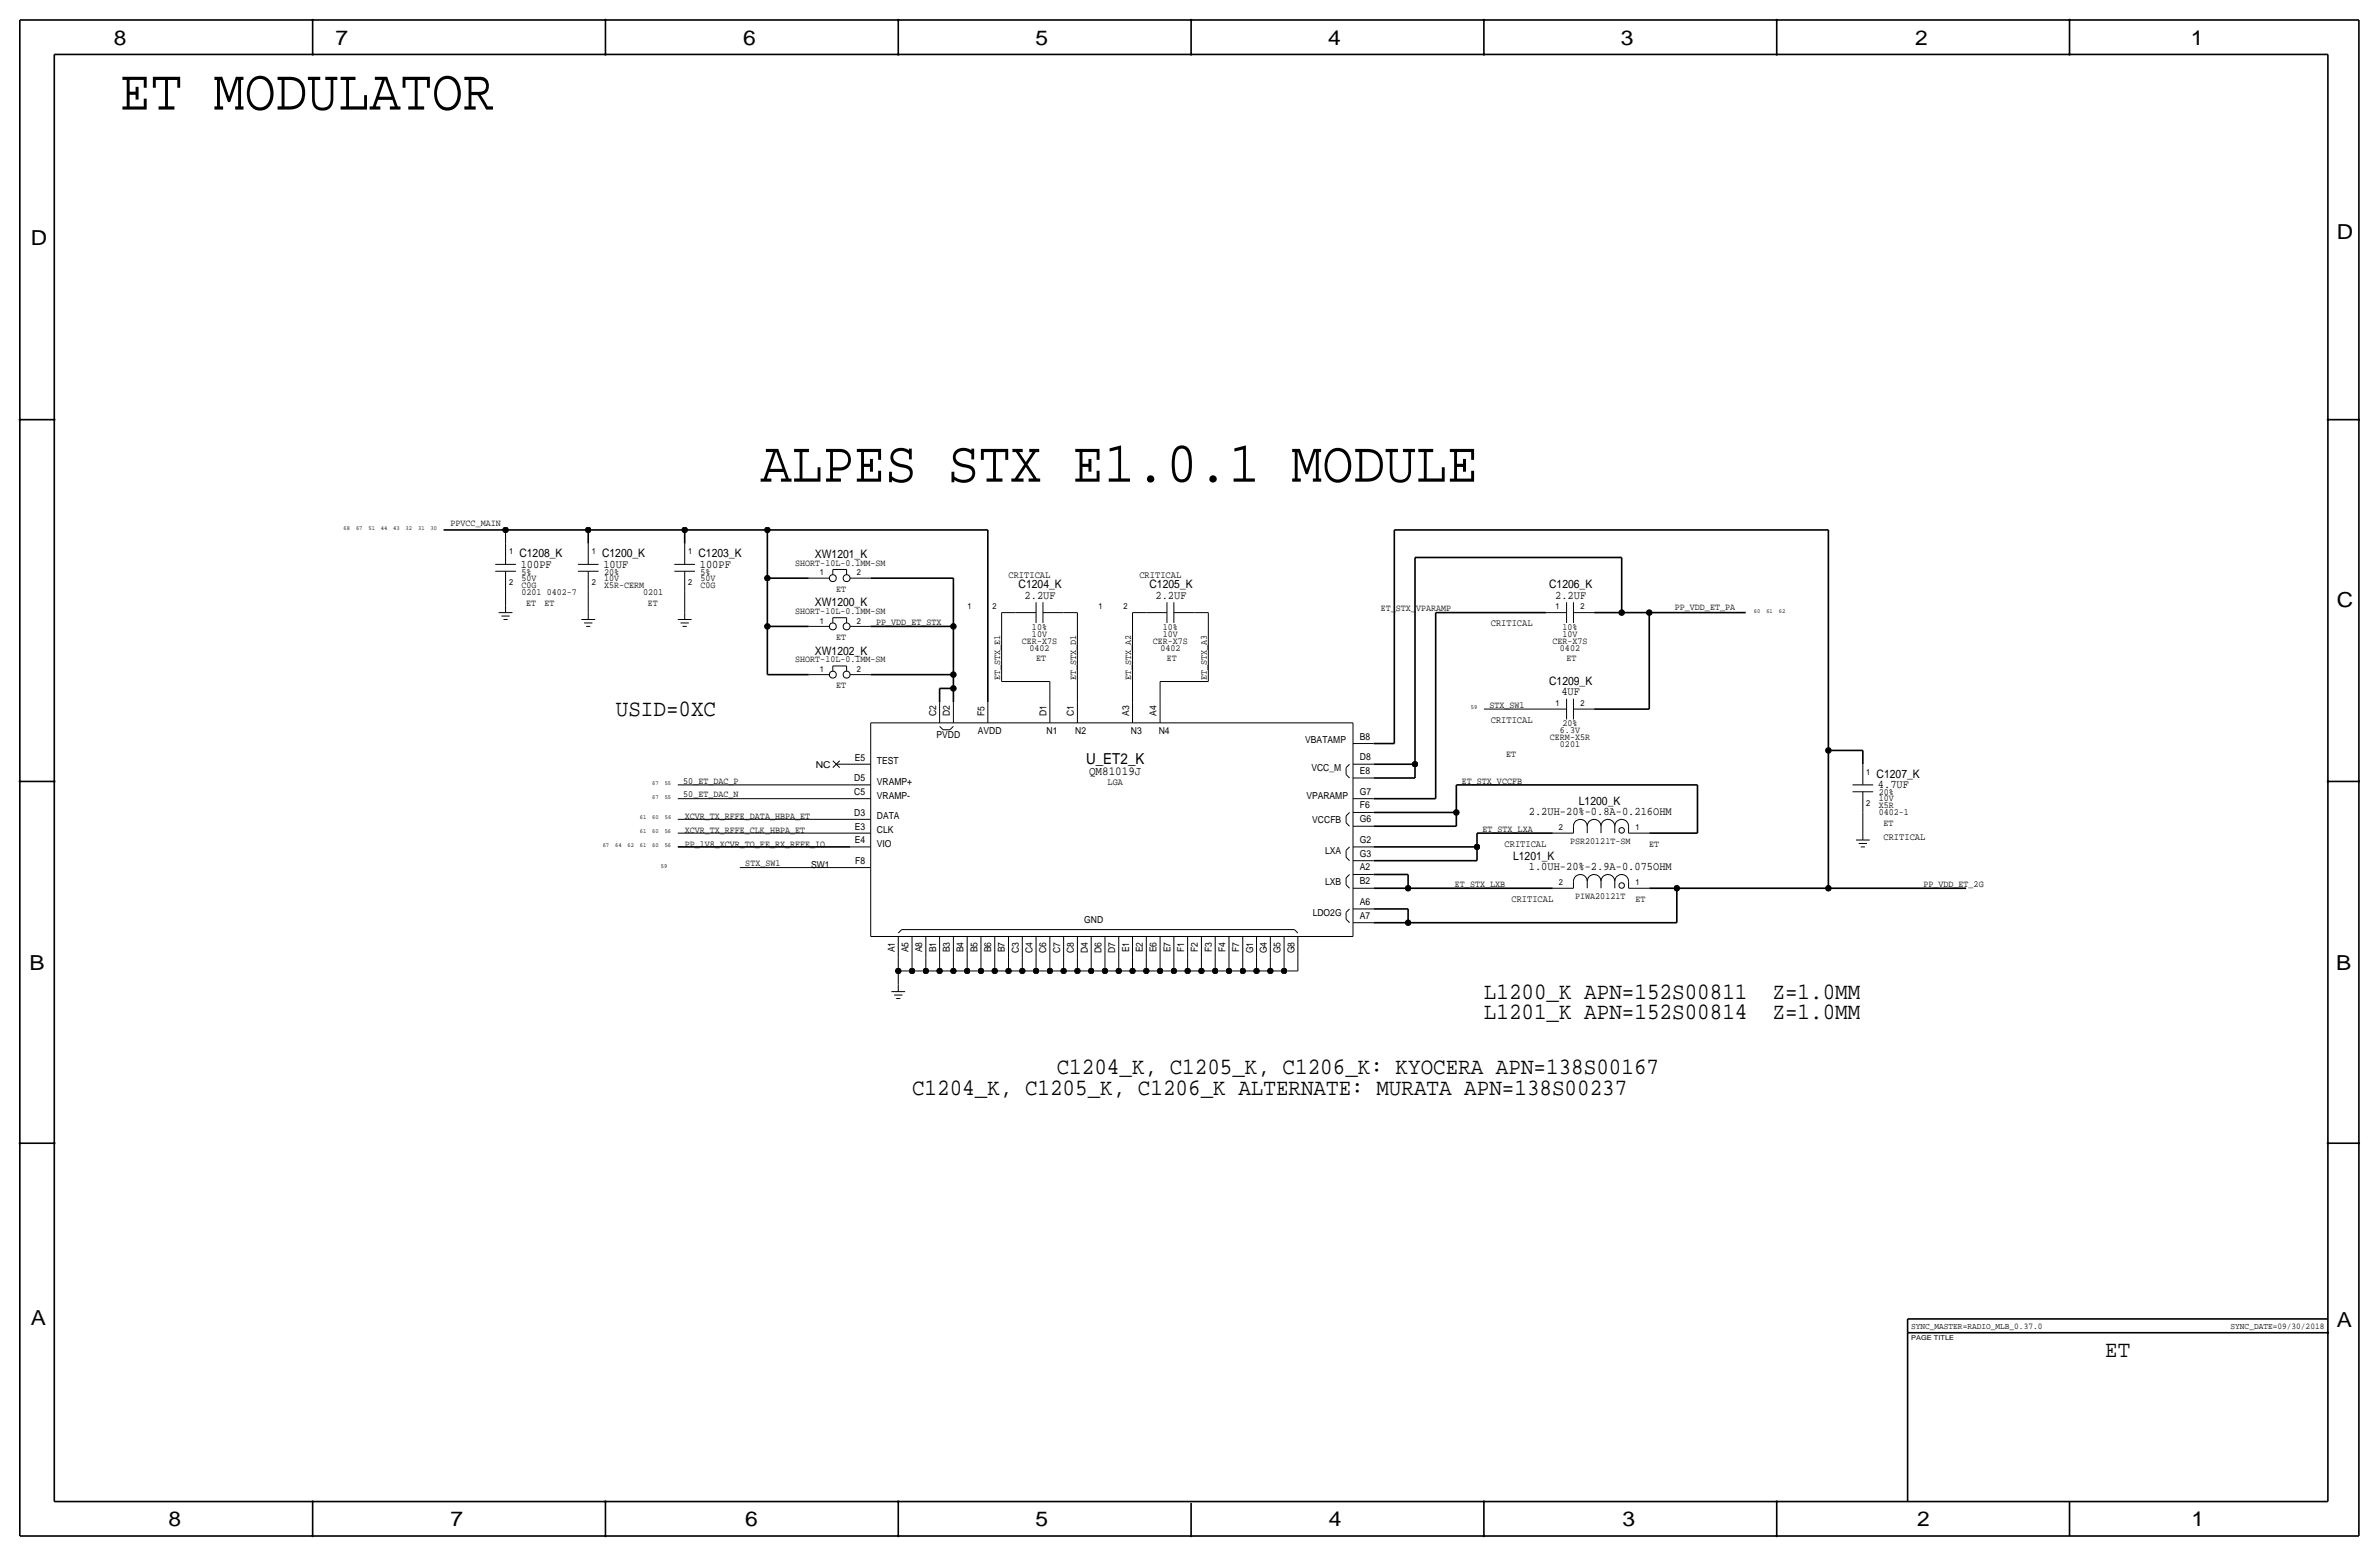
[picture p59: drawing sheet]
<svg xmlns="http://www.w3.org/2000/svg" width="877mm" height="574mm" viewBox="0 0 877 574" stroke-linecap="round" stroke-linejoin="round" font-family="sans-serif">
<defs><g id="words">
<g font-size="21.5">
<text x="44.1" y="40.4">ET MODULATOR</text>
<text x="280.4" y="177.5">ALPES STX E1.0.1 MODULE</text>
</g>
<g font-size="8.6">
<text x="227" y="263.9">USID=0XC</text>
<text x="547.1" y="368.1">L1200_K APN=152S00811</text>
<text x="653.5" y="368.1">Z=1.0MM</text>
<text x="547.1" y="375.7">L1201_K APN=152S00814</text>
<text x="653.5" y="375.7">Z=1.0MM</text>
<text x="389.6" y="396">C1204_K, C1205_K, C1206_K: KYOCERA APN=138S00167</text>
<text x="336.2" y="403.6">C1204_K, C1205_K, C1206_K ALTERNATE: MURATA APN=138S00237</text>
<text x="776.1" y="500.1">ET</text>
</g>
<g font-size="7.6">
<text x="42" y="16.5">8</text>
<text x="123.7" y="16.5">7</text>
<text x="274" y="16.5">6</text>
<text x="381.7" y="16.5">5</text>
<text x="489.7" y="16.5">4</text>
<text x="597.6" y="16.5">3</text>
<text x="706.1" y="16.5">2</text>
<text x="807.7" y="16.5">1</text>
<text x="861.5" y="88.1">D</text>
<text x="11.4" y="90.4">D</text>
<text x="861.5" y="223.8">C</text>
<text x="10.8" y="357.6">B</text>
<text x="861.3" y="357.4">B</text>
<text x="11.3" y="488.4">A</text>
<text x="861.5" y="489.2">A</text>
<text x="62.2" y="562.6">8</text>
<text x="166" y="562.6">7</text>
<text x="274.8" y="562.6">6</text>
<text x="381.7" y="562.6">5</text>
<text x="489.9" y="562.6">4</text>
<text x="598.1" y="562.6">3</text>
<text x="706.8" y="562.6">2</text>
<text x="807.9" y="562.6">1</text>
</g>
<text font-size="5.6" x="400.4" y="281.7">U_ET2_K</text>
<text font-size="4.5" x="401.5" y="285.5">QM81019J</text>
<g font-size="4.3">
<text x="191.5" y="205.5">C1208_K</text>
<text x="192" y="209.3">100PF</text>
<text x="221.9" y="205.5">C1200_K</text>
<text x="222.5" y="209.3">10UF</text>
<text x="257.5" y="205.5">C1203_K</text>
<text x="258" y="209.3">100PF</text>
<text x="300.4" y="205.7">XW1201_K</text>
<text x="375.5" y="216.9">C1204_K</text>
<text x="377.8" y="220.7">2.2UF</text>
<text x="423.8" y="216.9">C1205_K</text>
<text x="426" y="220.7">2.2UF</text>
<text x="571.1" y="216.9">C1206_K</text>
<text x="573.3" y="220.7">2.2UF</text>
<text x="300.4" y="223.5">XW1200_K</text>
<text x="300.4" y="241.3">XW1202_K</text>
<text x="571.1" y="252.5">C1209_K</text>
<text x="575.6" y="256.3">4UF</text>
<text x="691.8" y="286.8">C1207_K</text>
<text x="692.4" y="290.6">4.7UF</text>
<text x="582.1" y="296.7">L1200_K</text>
<text x="563.6" y="300.2">2.2UH-20%-0.8A-0.216OHM</text>
<text x="557.8" y="317">L1201_K</text>
<text x="563.6" y="320.5">1.0UH-20%-2.9A-0.075OHM</text>
</g>
<g font-size="3.6">
<text x="371.8" y="213.1">CRITICAL</text>
<text x="420.1" y="213.1">CRITICAL</text>
<text x="549.6" y="230.9">CRITICAL</text>
<text x="549.6" y="266.4">CRITICAL</text>
<text x="694.4" y="309.6">CRITICAL</text>
<text x="554.7" y="312.2">CRITICAL</text>
<text x="557.2" y="332.5">CRITICAL</text>
</g>
<g font-size="3.5">
<text x="166.1" y="193.9">PPVCC_MAIN</text>
<text x="293.2" y="208.5">SHORT-10L-0.1MM-SM</text>
<text x="192.2" y="211.8">5%</text>
<text x="192.2" y="214.1">50V</text>
<text x="222.7" y="211.8">20%</text>
<text x="222.7" y="214.1">10V</text>
<text x="258.3" y="211.8">5%</text>
<text x="258.3" y="214.1">50V</text>
<text x="192.2" y="216.7">C0G</text>
<text x="192.2" y="219.2">0201</text>
<text x="201.5" y="219.2">0402-7</text>
<text x="222.7" y="216.7">X5R-CERM</text>
<text x="237.1" y="219.2">0201</text>
<text x="258.3" y="216.7">C0G</text>
<text x="308.3" y="218.2">ET</text>
<text x="194" y="223.3">ET</text>
<text x="200.8" y="223.3">ET</text>
<text x="238.9" y="223.3">ET</text>
<text x="293.2" y="226.3">SHORT-10L-0.1MM-SM</text>
<text x="509.1" y="225.3">ET_STX_VPARAMP</text>
<text x="617.5" y="224.8">PP_VDD_ET_PA</text>
<text x="323" y="230.4">PP_VDD_ET_STX</text>
<text x="380.5" y="232.2">10%</text>
<text x="428.7" y="232.2">10%</text>
<text x="576" y="232.2">10%</text>
<text x="308.3" y="236">ET</text>
<text x="376.8" y="237.2">CER-X7S</text>
<text x="379.5" y="239.8">0402</text>
<text x="380.5" y="234.7">10V</text>
<text x="425" y="237.2">CER-X7S</text>
<text x="427.8" y="239.8">0402</text>
<text x="428.7" y="234.7">10V</text>
<text x="572.3" y="237.2">CER-X7S</text>
<text x="575.1" y="239.8">0402</text>
<text x="576" y="234.7">10V</text>
<text x="293.2" y="244.1">SHORT-10L-0.1MM-SM</text>
<text x="382" y="243.6">ET</text>
<text x="430.2" y="243.6">ET</text>
<text x="577.5" y="243.6">ET</text>
<text x="368.8" y="250.7" transform="rotate(-90 368.8 250.7)">ET_STX_E1</text>
<text x="396.7" y="250.7" transform="rotate(-90 396.7 250.7)">ET_STX_D1</text>
<text x="417" y="250.7" transform="rotate(-90 417 250.7)">ET_STX_A2</text>
<text x="445" y="250.7" transform="rotate(-90 445 250.7)">ET_STX_A3</text>
<text x="308.3" y="253.7">ET</text>
<text x="345.1" y="263.9" transform="rotate(-90 345.1 263.9)">C2</text>
<text x="350.2" y="263.9" transform="rotate(-90 350.2 263.9)">D2</text>
<text x="362.9" y="263.9" transform="rotate(-90 362.9 263.9)">F5</text>
<text x="385.8" y="263.9" transform="rotate(-90 385.8 263.9)">D1</text>
<text x="395.9" y="263.9" transform="rotate(-90 395.9 263.9)">C1</text>
<text x="416.3" y="263.9" transform="rotate(-90 416.3 263.9)">A3</text>
<text x="426.4" y="263.9" transform="rotate(-90 426.4 263.9)">A4</text>
<text x="549.1" y="260.9">STX_SW1</text>
<text x="576" y="267.7">20%</text>
<text x="345.3" y="272">PVDD</text>
<text x="360.5" y="270.7">AVDD</text>
<text x="385.9" y="270.7">N1</text>
<text x="396.4" y="270.7">N2</text>
<text x="416.9" y="270.7">N3</text>
<text x="427.2" y="270.7">N4</text>
<text x="481.2" y="274">VBATAMP</text>
<text x="501.3" y="272.7">B8</text>
<text x="571.4" y="272.8">CERM-X5R</text>
<text x="575.1" y="275.3">0201</text>
<text x="575.1" y="270.3">6.3V</text>
<text x="315.1" y="280.4">E5</text>
<text x="323.3" y="281.7">TEST</text>
<text x="501.3" y="280.2">D8</text>
<text x="555.3" y="279.1">ET</text>
<text x="300.8" y="283">NC</text>
<text x="483.5" y="284.2">VCC_M</text>
<text x="501.3" y="285.2">E8</text>
<text x="251.9" y="288.8">50_ET_DAC_P</text>
<text x="251.9" y="293.9">50_ET_DAC_N</text>
<text x="314.9" y="288">D5</text>
<text x="314.9" y="293.1">C5</text>
<text x="323.3" y="289.3">VRAMP+</text>
<text x="408.3" y="289.3">LGA</text>
<text x="501.3" y="292.9">G7</text>
<text x="538.9" y="288.8">ET_STX_VCCFB</text>
<text x="692.6" y="293.1">20%</text>
<text x="323.3" y="294.4">VRAMP-</text>
<text x="481.6" y="294.4">VPARAMP</text>
<text x="501.3" y="297.9">F6</text>
<text x="692.6" y="297.9">X5R</text>
<text x="692.6" y="295.4">10V</text>
<text x="252.4" y="302">XCVR_TX_RFFE_DATA_HBPA_ET</text>
<text x="314.9" y="300.7">D3</text>
<text x="315.1" y="305.8">E3</text>
<text x="323.3" y="302">DATA</text>
<text x="483.8" y="303.3">VCCFB</text>
<text x="501.3" y="303">G6</text>
<text x="692.6" y="300.5">0402-1</text>
<text x="694.4" y="304.5">ET</text>
<text x="252.4" y="307.1">XCVR_TX_RFFE_CLK_HBPA_ET</text>
<text x="315.1" y="310.9">E4</text>
<text x="323.3" y="307.1">CLK</text>
<text x="501.3" y="310.6">G2</text>
<text x="546.6" y="306.6">ET_STX_LXA</text>
<text x="578.9" y="311.1">PSR20121T-SM</text>
<text x="252.4" y="312.2">PP_1V8_XCVR_TO_FE_RX_RFFE_IO</text>
<text x="323.3" y="312.2">VIO</text>
<text x="488.5" y="314.7">LXA</text>
<text x="501.3" y="315.7">G3</text>
<text x="608" y="312.2">ET</text>
<text x="274.8" y="319.3">STX_SW1</text>
<text x="299" y="319.8">SW1</text>
<text x="315.3" y="318.5">F8</text>
<text x="501.3" y="320.8">A2</text>
<text x="488.5" y="326.1">LXB</text>
<text x="501.3" y="325.9">B2</text>
<text x="536.4" y="326.9">ET_STX_LXB</text>
<text x="709.1" y="326.9">PP_VDD_ET_2G</text>
<text x="501.3" y="333.5">A6</text>
<text x="580.7" y="331.5">PIWA20121T</text>
<text x="602.9" y="332.5">ET</text>
<text x="399.7" y="340.1">GND</text>
<text x="483.9" y="337.5">LDO2G</text>
<text x="501.3" y="338.6">A7</text>
<text x="329.9" y="351.1" transform="rotate(-90 329.9 351.1)">A1</text>
<text x="334.9" y="351.1" transform="rotate(-90 334.9 351.1)">A5</text>
<text x="340" y="351.1" transform="rotate(-90 340 351.1)">A8</text>
<text x="345.1" y="351.1" transform="rotate(-90 345.1 351.1)">B1</text>
<text x="350.2" y="351.1" transform="rotate(-90 350.2 351.1)">B3</text>
<text x="355.3" y="351.1" transform="rotate(-90 355.3 351.1)">B4</text>
<text x="360.3" y="351.1" transform="rotate(-90 360.3 351.1)">B5</text>
<text x="365.4" y="351.1" transform="rotate(-90 365.4 351.1)">B6</text>
<text x="370.5" y="351.1" transform="rotate(-90 370.5 351.1)">B7</text>
<text x="375.6" y="351.2" transform="rotate(-90 375.6 351.2)">C3</text>
<text x="380.7" y="351.2" transform="rotate(-90 380.7 351.2)">C4</text>
<text x="385.7" y="351.2" transform="rotate(-90 385.7 351.2)">C6</text>
<text x="390.8" y="351.2" transform="rotate(-90 390.8 351.2)">C7</text>
<text x="395.9" y="351.2" transform="rotate(-90 395.9 351.2)">C8</text>
<text x="401" y="351.2" transform="rotate(-90 401 351.2)">D4</text>
<text x="406.1" y="351.2" transform="rotate(-90 406.1 351.2)">D6</text>
<text x="411.2" y="351.2" transform="rotate(-90 411.2 351.2)">D7</text>
<text x="416.2" y="351.1" transform="rotate(-90 416.2 351.1)">E1</text>
<text x="421.3" y="351.1" transform="rotate(-90 421.3 351.1)">E2</text>
<text x="426.4" y="351.1" transform="rotate(-90 426.4 351.1)">E6</text>
<text x="431.5" y="351.1" transform="rotate(-90 431.5 351.1)">E7</text>
<text x="436.6" y="350.9" transform="rotate(-90 436.6 350.9)">F1</text>
<text x="441.6" y="350.9" transform="rotate(-90 441.6 350.9)">F2</text>
<text x="446.7" y="350.9" transform="rotate(-90 446.7 350.9)">F3</text>
<text x="451.8" y="350.9" transform="rotate(-90 451.8 350.9)">F4</text>
<text x="456.9" y="350.9" transform="rotate(-90 456.9 350.9)">F7</text>
<text x="462" y="351.4" transform="rotate(-90 462 351.4)">G1</text>
<text x="467.1" y="351.4" transform="rotate(-90 467.1 351.4)">G4</text>
<text x="472.1" y="351.4" transform="rotate(-90 472.1 351.4)">G5</text>
<text x="477.2" y="351.4" transform="rotate(-90 477.2 351.4)">G8</text>
</g>
<g font-size="3.2">
<text x="704.5" y="490">SYNC_MASTER=RADIO_MLB_0.37.0</text>
<text x="822.3" y="490">SYNC_DATE=09/30/2018</text>
</g>
<g font-size="3.1">
<text x="187.7" y="204.2">1</text>
<text x="218.1" y="204.2">1</text>
<text x="253.7" y="204.2">1</text>
<text x="187.7" y="215.6">2</text>
<text x="218.1" y="215.6">2</text>
<text x="253.7" y="215.6">2</text>
<text x="302.2" y="212.1">1</text>
<text x="315.9" y="212.1">2</text>
<text x="356.7" y="224.5">1</text>
<text x="365.9" y="224.5">2</text>
<text x="405" y="224.5">1</text>
<text x="414.1" y="224.5">2</text>
<text x="573.5" y="224.5">1</text>
<text x="582.6" y="224.5">2</text>
<text x="302.2" y="229.9">1</text>
<text x="315.9" y="229.9">2</text>
<text x="302.2" y="247.6">1</text>
<text x="315.9" y="247.6">2</text>
<text x="573.5" y="260.1">1</text>
<text x="582.6" y="260.1">2</text>
<text x="688" y="285.5">1</text>
<text x="688" y="296.9">2</text>
<text x="574.7" y="305.8">2</text>
<text x="602.9" y="305.8">1</text>
<text x="574.7" y="326.1">2</text>
<text x="602.9" y="326.1">1</text>
</g>
<text font-size="2.5" x="704.5" y="493.8">PAGE TITLE</text>
<g font-size="2.3">
<text x="126.7" y="195.3">68</text>
<text x="131.3" y="195.3">67</text>
<text x="135.8" y="195.3">51</text>
<text x="140.4" y="195.3">44</text>
<text x="145" y="195.3">43</text>
<text x="149.6" y="195.3">32</text>
<text x="154.1" y="195.3">31</text>
<text x="158.7" y="195.3">30</text>
<text x="646.6" y="225.8">60</text>
<text x="651.2" y="225.8">61</text>
<text x="655.8" y="225.8">62</text>
<text x="542.2" y="261.4">59</text>
<text x="240.5" y="289.3">67</text>
<text x="245.1" y="289.3">55</text>
<text x="240.5" y="294.4">67</text>
<text x="245.1" y="294.4">55</text>
<text x="235.9" y="302">61</text>
<text x="240.5" y="302">60</text>
<text x="245.1" y="302">56</text>
<text x="235.9" y="307.1">61</text>
<text x="240.5" y="307.1">60</text>
<text x="245.1" y="307.1">56</text>
<text x="222.2" y="312.2">67</text>
<text x="226.8" y="312.2">64</text>
<text x="231.3" y="312.2">62</text>
<text x="235.9" y="312.2">61</text>
<text x="240.5" y="312.2">60</text>
<text x="245.1" y="312.2">56</text>
<text x="243.6" y="319.8">59</text>
</g>
</g></defs>
<g fill="none" stroke="#000" stroke-width=".6" stroke-linecap="butt">
<path d="M7.3 7.4v558.8zM7.3 7.4h862.3zM115.3 7.4v12.7zM223.2 7.4v12.7zM331.2 7.4v12.7zM439.1 7.4v12.7zM547.1 7.4v12.7zM655 7.4v12.7zM763 7.4v12.7zM869.6 7.4v558.8zM20 20.1v533.4zM20 20.1h838.2z"/>
<path d="M858.2 20.1v533.4zM7.3 154.7h12.7zM858.2 154.7h11.4zM163.5 195.3h22.9zM186.4 195.3h30.5zM216.9 195.3h35.5zM216.9 195.3v5.1zM252.4 195.3h30.5zM252.4 195.3v5.1zM282.9 195.3h81.3zM282.9 195.3v17.8zM364.2 195.3v63.5z"/>
<path d="M514 195.3h160.1zM514 195.3v78.8zM674.1 195.3v81.3zM282.9 213.1h15.2zM282.9 213.1v17.8zM321 213.1h30.5zM351.5 213.1v17.8zM521.7 205.5h76.2zM521.7 205.5v76.2zM597.9 205.5v20.3zM282.9 230.9h15.2zM282.9 230.9v17.8z"/>
<path d="M321 230.9h30.5zM351.5 230.9v17.8zM529.3 225.8v68.6zM529.3 225.8h40.6zM587.7 225.8h10.2zM597.9 225.8h10.1zM608 225.8h35.6zM608 225.8v35.6zM282.9 248.7h15.2zM321 248.7h30.5zM346.4 253.7v5.1zM346.4 253.7h5.1z"/>
<path d="M351.5 248.7v5zM351.5 253.7v5.1zM506.4 274.1h7.6zM587.7 261.4h20.3zM674.1 276.6h12.7zM674.1 276.6v50.8zM686.8 276.6v5.1zM7.3 288h12.7zM506.4 299.5h30.5zM506.4 294.4h22.9zM506.4 281.7h15.3zM506.4 286.8h15.3z"/>
<path d="M521.7 281.7v5.1zM536.9 289.3h88.9zM536.9 289.3v10.2zM536.9 299.5v5zM625.8 289.3v17.8zM858.2 288h11.4zM249.9 312.2h63.5zM506.4 304.5h30.5zM506.4 312.2h38.1zM506.4 317.2h38.1zM544.5 312.2v5zM544.5 307.1v5.1z"/>
<path d="M544.5 307.1h28zM608 307.1h17.8zM506.4 327.4h12.7zM506.4 335h12.7zM506.4 322.3h12.7zM519.1 327.4h53.4zM519.1 335v5.1zM519.1 322.3v5.1zM608 327.4h10.2zM618.2 327.4h55.9zM618.2 327.4v12.7zM674.1 327.4h50.8z"/>
<path d="M506.4 340.1h12.7zM519.1 340.1h99.1zM7.3 421.4h12.7zM858.2 421.4h11.4zM703.3 491.2h154.9zM703.3 486.2h154.9zM703.3 486.2v5zM703.3 491.2v62.3zM20 553.5h838.2zM115.3 553.5v12.7zM223.2 553.5v12.7zM331.2 553.5v12.7z"/>
<path d="M439.1 554v12.2zM547.1 553.5v12.7zM655 553.5v12.7zM763 553.5v12.7zM7.3 566.2h862.3z"/>
</g>
<g fill="none" stroke="#000" stroke-width=".37">
<path d="M186.4 195.3v5.1zM182.6 210.6h7.6zM182.6 208h7.6zM186.4 218.2v5.1zM186.4 200.4v7.6zM186.4 210.6v7.6zM213.1 208h7.6zM213.1 210.6h7.6zM216.9 218.2v7.6zM216.9 200.4v7.6zM216.9 210.6v7.6zM248.6 210.6h7.6z"/>
<path d="M248.6 208h7.6zM252.4 218.2v7.6zM252.4 200.4v7.6zM252.4 210.6v7.6zM298.1 213.1h7.7zM307 209.9v1.9zM307 209.9h5.1zM312.1 209.9v1.9zM313.4 213.1h7.6zM183.8 225.8h5.1zM184.9 227.1h3zM185.6 228.3h1.5z"/>
<path d="M186.4 223.3v2.5zM214.3 228.3h5.1zM215.3 229.6h3.1zM216.1 230.9h1.5zM216.9 225.8v2.5zM249.9 228.3h5.1zM250.9 229.6h3zM251.7 230.9h1.5zM252.4 225.8v2.5zM298.1 230.9h7.7zM307 227.7v1.9zM307 227.7h5.1z"/>
<path d="M312.1 227.7v1.9zM313.4 230.9h7.6zM369.3 225.8v25.4zM369.3 225.8h5zM374.3 225.8h7.7zM382 222v7.6zM384.5 222v7.6zM384.5 225.8h7.6zM392.1 225.8h5.1zM397.2 225.8v33zM417.5 225.8h5.1zM417.5 225.8v33z"/>
<path d="M422.6 225.8h7.6zM430.2 222v7.6zM432.8 225.8h7.6zM432.8 222v7.6zM440.4 225.8h5.1zM445.5 225.8v25.4zM569.9 225.8h7.6zM577.5 222v7.6zM580.1 225.8h7.6zM580.1 222v7.6zM298.1 248.7h7.7zM307 245.5v1.9z"/>
<path d="M307 245.5h5.1zM312.1 245.5v1.9zM313.4 248.7h7.6zM346.4 258.8v7.6zM351.5 258.8v7.6zM364.2 258.8v7.6zM369.3 251.2h17.7zM387 251.2v7.6zM387 258.8v7.6zM397.2 258.8v7.6zM417.5 258.8v7.6zM427.7 251.2v7.6z"/>
<path d="M427.7 258.8v7.6zM427.7 251.2h17.8zM577.5 257.6v7.6zM580.1 257.6v7.6zM321 266.4v78.8zM321 266.4h177.8zM346.4 267.7l1.3 1.3zM347.7 269h2.5zM350.2 269l1.3-1.3zM498.8 266.4v78.8zM498.8 274.1h7.6zM547.1 261.4h22.8z"/>
<path d="M569.9 261.4h7.6zM580.1 261.4h7.6zM249.9 294.4h63.5zM249.9 289.3h63.5zM307 283l2.6-2.6zM307 280.4l2.6 2.6zM308.3 281.7h5.1zM313.4 281.7h7.6zM313.4 289.3h7.6zM313.4 294.4h7.6zM496.3 285.5l1.2 1.3zM496.3 283v2.5z"/>
<path d="M497.5 299.5l-1.2 1.2zM497.5 281.7l-1.2 1.3zM498.8 286.8h7.6zM498.8 281.7h7.6zM498.8 294.4h7.6zM498.8 299.5h7.6zM683 289.3h7.6zM683 291.8h7.6zM686.8 299.5v7.6zM686.8 281.7v7.6zM686.8 291.8v7.7zM249.9 302h63.5z"/>
<path d="M249.9 307.1h63.5zM272.7 319.8h40.7zM313.4 319.8h7.6zM313.4 312.2h7.6zM313.4 307.1h7.6zM313.4 302h7.6zM496.3 303.3l1.2 1.2zM496.3 300.7v2.6zM496.3 313.4v2.6zM496.3 316l1.2 1.2zM497.5 312.2l-1.2 1.2zM498.8 312.2h7.6z"/>
<path d="M498.8 304.5h7.6zM498.8 317.2h7.6zM572.5 307.1h7.6zM580.1 304.5v2.6zM580.1 304.5a2.54 2.54 0 0 1 2.5-2.5 2.54 2.54 0 0 1 2.6 2.5 2.54 2.54 0 0 1 2.5-2.5 2.54 2.54 0 0 1 2.5 2.5 2.54 2.54 0 0 1 2.6-2.5 2.54 2.54 0 0 1 2.5 2.5 2.54 2.54 0 0 1 2.6-2.5 2.54 2.54 0 0 1 2.5 2.5M585.2 304.5v2.6zM590.2 304.5v2.6zM595.3 304.5v2.6zM600.4 304.5v2.6zM600.4 307.1h7.6zM684.2 309.6h5.1zM685.2 310.9h3.1z"/>
<path d="M686 312.2h1.5zM686.8 307.1v2.5zM496.3 323.6v2.5zM496.3 326.1l1.2 1.3zM496.3 336.3v2.5zM496.3 338.8l1.2 1.3zM497.5 322.3l-1.2 1.3zM497.5 335l-1.2 1.3zM498.8 327.4h7.6zM498.8 322.3h7.6zM498.8 335h7.6zM572.5 327.4h7.6z"/>
<path d="M580.1 324.9v2.5zM580.1 324.9a2.54 2.54 0 0 1 2.5-2.6 2.54 2.54 0 0 1 2.6 2.6 2.54 2.54 0 0 1 2.5-2.6 2.54 2.54 0 0 1 2.5 2.6 2.54 2.54 0 0 1 2.6-2.6 2.54 2.54 0 0 1 2.5 2.6 2.54 2.54 0 0 1 2.6-2.6 2.54 2.54 0 0 1 2.5 2.6M585.2 324.9v2.5zM590.2 324.9v2.5zM595.3 324.9v2.5zM600.4 324.9v2.5zM600.4 327.4h7.6zM321 345.2h177.8zM331.2 357.9h5zM331.2 357.9v5.1zM331.2 352.8v5.1zM331.2 345.2v7.6z"/>
<path d="M331.2 343.9l1.2-1.3zM332.4 342.6h144.8zM336.2 357.9h5.1zM336.2 352.8v5.1zM336.2 345.2v7.6zM341.3 357.9h5.1zM341.3 352.8v5.1zM341.3 345.2v7.6zM346.4 357.9h5.1zM346.4 352.8v5.1zM346.4 345.2v7.6zM351.5 357.9h5.1z"/>
<path d="M351.5 352.8v5.1zM351.5 345.2v7.6zM356.6 357.9h5zM356.6 352.8v5.1zM356.6 345.2v7.6zM361.6 357.9h5.1zM361.6 352.8v5.1zM361.6 345.2v7.6zM366.7 357.9h5.1zM366.7 352.8v5.1zM366.7 345.2v7.6zM371.8 357.9h5.1z"/>
<path d="M371.8 352.8v5.1zM371.8 345.2v7.6zM376.9 357.9h5.1zM376.9 352.8v5.1zM376.9 345.2v7.6zM382 357.9h5zM382 352.8v5.1zM382 345.2v7.6zM387 357.9h5.1zM387 352.8v5.1zM387 345.2v7.6zM392.1 357.9h5.1z"/>
<path d="M392.1 352.8v5.1zM392.1 345.2v7.6zM397.2 352.8v5.1zM397.2 345.2v7.6zM397.2 357.9h5.1zM402.3 352.8v5.1zM402.3 345.2v7.6zM402.3 357.9h5.1zM407.4 352.8v5.1zM407.4 345.2v7.6zM407.4 357.9h5zM412.4 352.8v5.1z"/>
<path d="M412.4 345.2v7.6zM412.4 357.9h5.1zM417.5 357.9h5.1zM417.5 352.8v5.1zM417.5 345.2v7.6zM422.6 357.9h5.1zM422.6 352.8v5.1zM422.6 345.2v7.6zM427.7 357.9h5.1zM427.7 352.8v5.1zM427.7 345.2v7.6zM432.8 357.9h5z"/>
<path d="M432.8 352.8v5.1zM432.8 345.2v7.6zM437.8 357.9h5.1zM437.8 352.8v5.1zM437.8 345.2v7.6zM442.9 357.9h5.1zM442.9 352.8v5.1zM442.9 345.2v7.6zM448 352.8v5.1zM448 345.2v7.6zM448 357.9h5.1zM453.1 352.8v5.1z"/>
<path d="M453.1 345.2v7.6zM453.1 357.9h5.1zM458.2 357.9h5zM458.2 352.8v5.1zM458.2 345.2v7.6zM463.2 357.9h5.1zM463.2 352.8v5.1zM463.2 345.2v7.6zM468.3 357.9h5.1zM468.3 352.8v5.1zM468.3 345.2v7.6zM473.4 357.9h5.1z"/>
<path d="M473.4 352.8v5.1zM473.4 345.2v7.6zM477.2 342.6l1.3 1.3zM478.5 352.8v5.1zM478.5 345.2v7.6zM498.8 340.1h7.6zM328.6 365.5h5.1zM329.6 366.8h3.1zM330.4 368h1.5zM331.2 363v2.5z"/>
<circle cx="307" cy="213.1" r="1.28"/>
<circle cx="312.1" cy="213.1" r="1.28"/>
<circle cx="307" cy="230.9" r="1.28"/>
<circle cx="312.1" cy="230.9" r="1.28"/>
<circle cx="307" cy="248.7" r="1.28"/>
<circle cx="312.1" cy="248.7" r="1.28"/>
<circle cx="597.9" cy="306.1" r="1.02"/>
<circle cx="597.9" cy="326.4" r="1.02"/>
</g>
<g fill="#000" stroke="#000" stroke-width=".37">
<path d="M115.1 7.2h.4v.3h-.4zM115.1 19.9h.4v.3h-.4zM223 7.2h.4v.3h-.4zM223 19.9h.4v.3h-.4zM331 19.9h.4v.3h-.4zM331 7.2h.4v.3h-.4zM438.9 7.2h.4v.3h-.4zM438.9 19.9h.4v.3h-.4zM546.9 7.2h.4v.3h-.4zM546.9 19.9h.4v.3h-.4zM654.8 19.9h.4v.3h-.4zM654.8 7.2h.4v.3h-.4z"/>
<path d="M762.8 19.9h.4v.3h-.4zM762.8 7.2h.4v.3h-.4zM7.1 154.5h.4v.4h-.4zM19.8 154.5h.4v.4h-.4zM858 154.5h.4v.4h-.4zM869.5 154.5h.3v.4h-.3zM7.1 287.9h.4v.3h-.4zM19.8 287.9h.4v.3h-.4zM858 287.9h.4v.3h-.4zM869.5 287.9h.3v.3h-.3zM7.1 421.2h.4v.4h-.4zM19.8 421.2h.4v.4h-.4z"/>
<path d="M858 421.2h.4v.4h-.4zM869.5 421.2h.3v.4h-.3zM858 491.1h.4v.3h-.4zM115.1 553.3h.4v.3h-.4zM223 553.3h.4v.3h-.4zM331 553.3h.4v.3h-.4zM546.9 553.3h.4v.3h-.4zM654.8 553.3h.4v.3h-.4zM115.1 566h.4v.3h-.4zM223 566h.4v.3h-.4zM331 566h.4v.3h-.4zM438.9 566h.4v.3h-.4z"/>
<path d="M546.9 566h.4v.3h-.4zM654.8 566h.4v.3h-.4z"/>
<circle cx="186.4" cy="195.3" r="1.02"/>
<circle cx="216.9" cy="195.3" r="1.02"/>
<circle cx="252.4" cy="195.3" r="1.02"/>
<circle cx="282.9" cy="195.3" r="1.02"/>
<circle cx="282.9" cy="213.1" r="1.02"/>
<circle cx="282.9" cy="230.9" r="1.02"/>
<circle cx="351.5" cy="230.9" r="1.02"/>
<circle cx="597.9" cy="225.8" r="1.02"/>
<circle cx="608" cy="225.8" r="1.02"/>
<circle cx="351.5" cy="248.7" r="1.02"/>
<circle cx="351.5" cy="253.7" r="1.02"/>
<circle cx="674.1" cy="276.6" r="1.02"/>
<circle cx="521.7" cy="281.7" r="1.02"/>
<circle cx="536.9" cy="299.5" r="1.02"/>
<circle cx="544.5" cy="312.2" r="1.02"/>
<circle cx="519.1" cy="327.4" r="1.02"/>
<circle cx="618.2" cy="327.4" r="1.02"/>
<circle cx="674.1" cy="327.4" r="1.02"/>
<circle cx="331.2" cy="357.9" r="1.02"/>
<circle cx="336.2" cy="357.9" r="1.02"/>
<circle cx="341.3" cy="357.9" r="1.02"/>
<circle cx="346.4" cy="357.9" r="1.02"/>
<circle cx="351.5" cy="357.9" r="1.02"/>
<circle cx="356.6" cy="357.9" r="1.02"/>
<circle cx="361.6" cy="357.9" r="1.02"/>
<circle cx="366.7" cy="357.9" r="1.02"/>
<circle cx="371.8" cy="357.9" r="1.02"/>
<circle cx="376.9" cy="357.9" r="1.02"/>
<circle cx="382" cy="357.9" r="1.02"/>
<circle cx="387" cy="357.9" r="1.02"/>
<circle cx="392.1" cy="357.9" r="1.02"/>
<circle cx="397.2" cy="357.9" r="1.02"/>
<circle cx="402.3" cy="357.9" r="1.02"/>
<circle cx="407.4" cy="357.9" r="1.02"/>
<circle cx="412.4" cy="357.9" r="1.02"/>
<circle cx="417.5" cy="357.9" r="1.02"/>
<circle cx="422.6" cy="357.9" r="1.02"/>
<circle cx="427.7" cy="357.9" r="1.02"/>
<circle cx="432.8" cy="357.9" r="1.02"/>
<circle cx="437.8" cy="357.9" r="1.02"/>
<circle cx="442.9" cy="357.9" r="1.02"/>
<circle cx="448" cy="357.9" r="1.02"/>
<circle cx="453.1" cy="357.9" r="1.02"/>
<circle cx="458.2" cy="357.9" r="1.02"/>
<circle cx="463.2" cy="357.9" r="1.02"/>
<circle cx="468.3" cy="357.9" r="1.02"/>
<circle cx="473.4" cy="357.9" r="1.02"/>
<circle cx="519.1" cy="340.1" r="1.02"/>
</g>
<use href="#words"/>
</svg>
